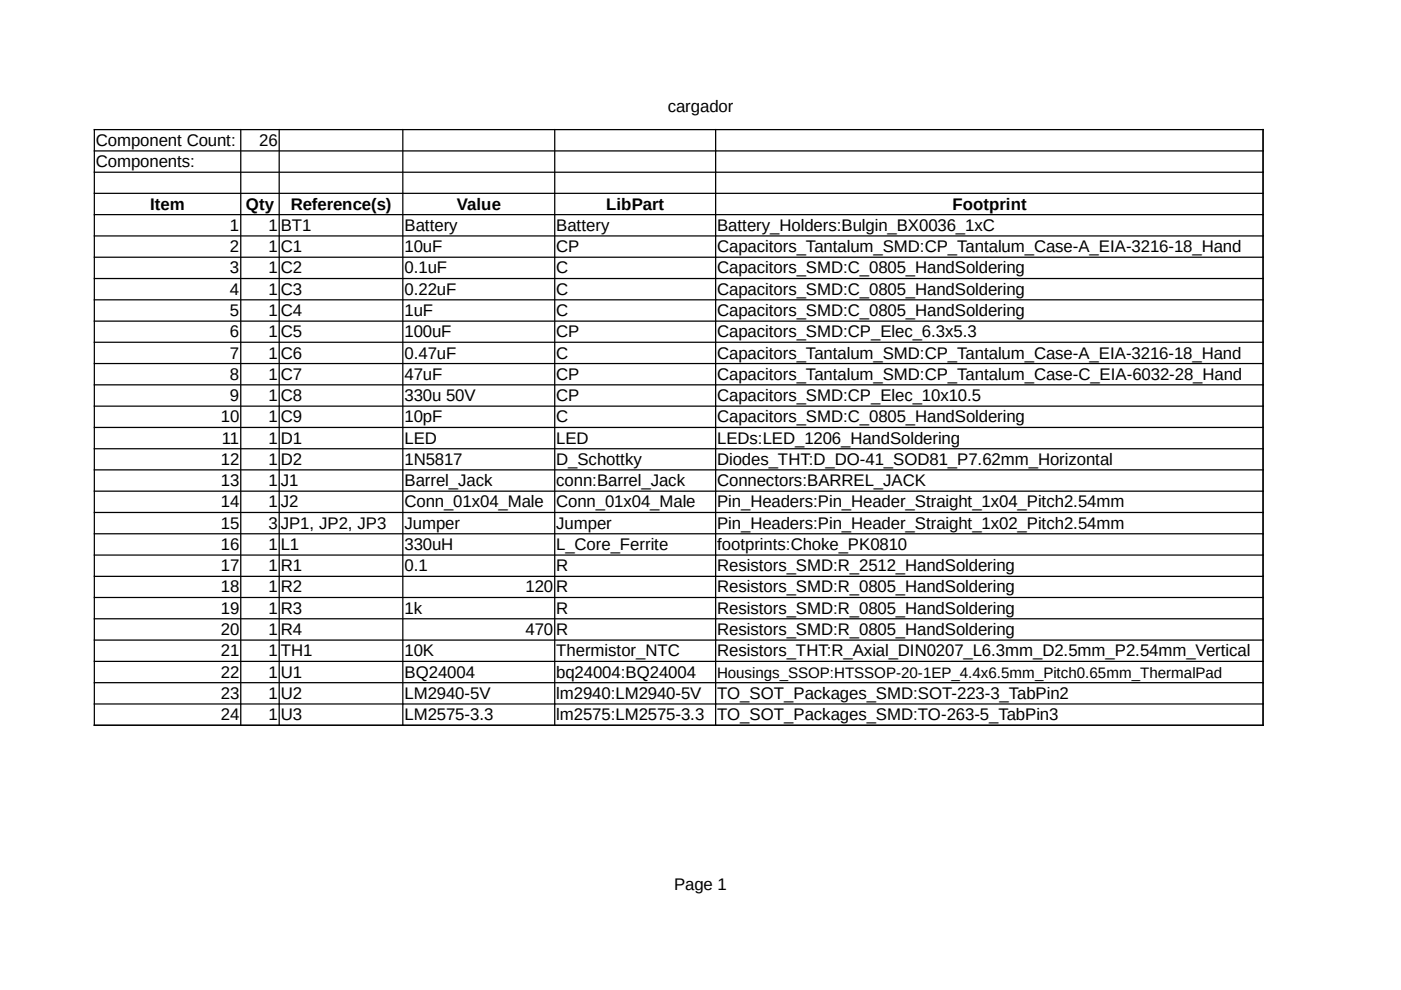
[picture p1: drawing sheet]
<svg xmlns="http://www.w3.org/2000/svg" width="297mm" height="210mm" viewBox="0 0 297 210" stroke-linecap="round" stroke-linejoin="round" font-family="sans-serif">
<defs><g id="words">
<g font-size="3.6">
<text x="141.6" y="23.7">cargador</text>
<text x="20.3" y="30.9">Component Count:</text>
<text x="20.3" y="35.4">Components:</text>
<text x="55" y="30.9">26</text>
<text x="31.8" y="44.5">Item</text>
<text x="52.1" y="44.5">Qty</text>
<text x="61.6" y="44.5">Reference(s)</text>
<text x="96.9" y="44.5">Value</text>
<text x="128.5" y="44.5">LibPart</text>
<text x="201.9" y="44.5">Footprint</text>
<text x="48.8" y="48.9">1</text>
<text x="48.8" y="53.4">2</text>
<text x="56.9" y="48.9">1</text>
<text x="56.9" y="53.4">1</text>
<text x="59.5" y="48.9">BT1</text>
<text x="59.5" y="53.4">C1</text>
<text x="85.8" y="48.9">Battery</text>
<text x="85.8" y="53.4">10uF</text>
<text x="117.9" y="48.9">Battery</text>
<text x="117.9" y="53.4">CP</text>
<text x="152" y="48.9">Battery_Holders:Bulgin_BX0036_1xC</text>
<text x="152" y="53.4">Capacitors_Tantalum_SMD:CP_Tantalum_Case-A_EIA-3216-18_Hand</text>
<text x="48.8" y="57.9">3</text>
<text x="56.9" y="57.9">1</text>
<text x="59.5" y="57.9">C2</text>
<text x="85.8" y="57.9">0.1uF</text>
<text x="117.9" y="57.9">C</text>
<text x="152" y="57.9">Capacitors_SMD:C_0805_HandSoldering</text>
<text x="48.8" y="62.5">4</text>
<text x="56.9" y="62.5">1</text>
<text x="59.5" y="62.5">C3</text>
<text x="85.8" y="62.5">0.22uF</text>
<text x="117.9" y="62.5">C</text>
<text x="152" y="62.5">Capacitors_SMD:C_0805_HandSoldering</text>
<text x="48.8" y="67">5</text>
<text x="48.8" y="71.5">6</text>
<text x="56.9" y="67">1</text>
<text x="56.9" y="71.5">1</text>
<text x="59.5" y="67">C4</text>
<text x="59.5" y="71.5">C5</text>
<text x="85.8" y="67">1uF</text>
<text x="85.8" y="71.5">100uF</text>
<text x="117.9" y="67">C</text>
<text x="117.9" y="71.5">CP</text>
<text x="152" y="67">Capacitors_SMD:C_0805_HandSoldering</text>
<text x="152" y="71.5">Capacitors_SMD:CP_Elec_6.3x5.3</text>
<text x="48.8" y="76">7</text>
<text x="56.9" y="76">1</text>
<text x="59.5" y="76">C6</text>
<text x="85.8" y="76">0.47uF</text>
<text x="117.9" y="76">C</text>
<text x="152" y="76">Capacitors_Tantalum_SMD:CP_Tantalum_Case-A_EIA-3216-18_Hand</text>
<text x="48.8" y="80.5">8</text>
<text x="56.9" y="80.5">1</text>
<text x="59.5" y="80.5">C7</text>
<text x="85.8" y="80.5">47uF</text>
<text x="117.9" y="80.5">CP</text>
<text x="152" y="80.5">Capacitors_Tantalum_SMD:CP_Tantalum_Case-C_EIA-6032-28_Hand</text>
<text x="46.8" y="89.5">10</text>
<text x="48.8" y="85">9</text>
<text x="56.9" y="85">1</text>
<text x="56.9" y="89.5">1</text>
<text x="59.5" y="85">C8</text>
<text x="59.5" y="89.5">C9</text>
<text x="85.8" y="85">330u 50V</text>
<text x="85.8" y="89.5">10pF</text>
<text x="117.9" y="85">CP</text>
<text x="117.9" y="89.5">C</text>
<text x="152" y="85">Capacitors_SMD:CP_Elec_10x10.5</text>
<text x="152" y="89.5">Capacitors_SMD:C_0805_HandSoldering</text>
<text x="47.1" y="94.1">11</text>
<text x="56.9" y="94.1">1</text>
<text x="59.5" y="94.1">D1</text>
<text x="85.8" y="94.1">LED</text>
<text x="117.9" y="94.1">LED</text>
<text x="152" y="94.1">LEDs:LED_1206_HandSoldering</text>
<text x="46.8" y="98.6">12</text>
<text x="56.9" y="98.6">1</text>
<text x="59.5" y="98.6">D2</text>
<text x="85.8" y="98.6">1N5817</text>
<text x="117.9" y="98.6">D_Schottky</text>
<text x="152" y="98.6">Diodes_THT:D_DO-41_SOD81_P7.62mm_Horizontal</text>
<text x="46.8" y="103">13</text>
<text x="46.8" y="107.5">14</text>
<text x="56.9" y="103">1</text>
<text x="56.9" y="107.5">1</text>
<text x="59.5" y="103">J1</text>
<text x="59.5" y="107.5">J2</text>
<text x="85.8" y="103">Barrel_Jack</text>
<text x="85.8" y="107.5">Conn_01x04_Male</text>
<text x="117.9" y="103">conn:Barrel_Jack</text>
<text x="117.9" y="107.5">Conn_01x04_Male</text>
<text x="152" y="103">Connectors:BARREL_JACK</text>
<text x="152" y="107.5">Pin_Headers:Pin_Header_Straight_1x04_Pitch2.54mm</text>
<text x="46.8" y="112.1">15</text>
<text x="56.9" y="112.1">3</text>
<text x="59.5" y="112.1">JP1, JP2, JP3</text>
<text x="85.8" y="112.1">Jumper</text>
<text x="117.9" y="112.1">Jumper</text>
<text x="152" y="112.1">Pin_Headers:Pin_Header_Straight_1x02_Pitch2.54mm</text>
<text x="46.8" y="116.6">16</text>
<text x="56.9" y="116.6">1</text>
<text x="59.5" y="116.6">L1</text>
<text x="85.8" y="116.6">330uH</text>
<text x="117.9" y="116.6">L_Core_Ferrite</text>
<text x="152" y="116.6">footprints:Choke_PK0810</text>
<text x="46.8" y="121.1">17</text>
<text x="46.8" y="125.6">18</text>
<text x="56.9" y="121.1">1</text>
<text x="56.9" y="125.6">1</text>
<text x="59.5" y="121.1">R1</text>
<text x="59.5" y="125.6">R2</text>
<text x="85.8" y="121.1">0.1</text>
<text x="111.4" y="125.6">120</text>
<text x="117.9" y="121.1">R</text>
<text x="117.9" y="125.6">R</text>
<text x="152" y="121.1">Resistors_SMD:R_2512_HandSoldering</text>
<text x="152" y="125.6">Resistors_SMD:R_0805_HandSoldering</text>
<text x="46.8" y="130.1">19</text>
<text x="56.9" y="130.1">1</text>
<text x="59.5" y="130.1">R3</text>
<text x="85.8" y="130.1">1k</text>
<text x="117.9" y="130.1">R</text>
<text x="152" y="130.1">Resistors_SMD:R_0805_HandSoldering</text>
<text x="46.8" y="134.6">20</text>
<text x="56.9" y="134.6">1</text>
<text x="59.5" y="134.6">R4</text>
<text x="111.4" y="134.6">470</text>
<text x="117.9" y="134.6">R</text>
<text x="152" y="134.6">Resistors_SMD:R_0805_HandSoldering</text>
<text x="46.8" y="139.1">21</text>
<text x="46.8" y="143.7">22</text>
<text x="56.9" y="139.1">1</text>
<text x="56.9" y="143.7">1</text>
<text x="59.5" y="139.1">TH1</text>
<text x="59.5" y="143.7">U1</text>
<text x="85.8" y="139.1">10K</text>
<text x="85.8" y="143.7">BQ24004</text>
<text x="117.9" y="139.1">Thermistor_NTC</text>
<text x="117.9" y="143.7">bq24004:BQ24004</text>
<text x="152" y="139.1">Resistors_THT:R_Axial_DIN0207_L6.3mm_D2.5mm_P2.54mm_Vertical</text>
<text x="46.8" y="148.2">23</text>
<text x="56.9" y="148.2">1</text>
<text x="59.5" y="148.2">U2</text>
<text x="85.8" y="148.2">LM2940-5V</text>
<text x="117.9" y="148.2">lm2940:LM2940-5V</text>
<text x="152" y="148.2">TO_SOT_Packages_SMD:SOT-223-3_TabPin2</text>
<text x="46.8" y="152.6">24</text>
<text x="56.9" y="152.6">1</text>
<text x="59.5" y="152.6">U3</text>
<text x="85.8" y="152.6">LM2575-3.3</text>
<text x="117.9" y="152.6">lm2575:LM2575-3.3</text>
<text x="152" y="152.6">TO_SOT_Packages_SMD:TO-263-5_TabPin3</text>
<text x="142.9" y="188.7">Page 1</text>
</g>
<text font-size="3.2" x="152" y="143.7">Housings_SSOP:HTSSOP-20-1EP_4.4x6.5mm_Pitch0.65mm_ThermalPad</text>
</g></defs>
<g fill="none" stroke="#000" stroke-width=".26">
<path d="M19.9 27.5h248M19.9 32h248M19.9 36.5h248M20 27.3v126.6M51 27.3v126.6M59.2 27.3v126.6M85.4 27.3v126.6M117.6 27.3v126.6M151.7 27.3v126.6M267.8 27.3v126.6M19.9 41h248M19.9 45.5h248"/>
<path d="M19.9 50h248M19.9 54.5h248M19.9 59.1h248M19.9 63.6h248M19.9 68.1h248M19.9 72.6h248M19.9 77.1h248M19.9 81.6h248M19.9 86.1h248M19.9 90.6h248M19.9 95.1h248M19.9 99.6h248"/>
<path d="M19.9 104.1h248M19.9 108.7h248M19.9 113.2h248M19.9 117.7h248M19.9 122.2h248M19.9 126.7h248M19.9 131.2h248M19.9 135.7h248M19.9 140.2h248M19.9 144.7h248M19.9 149.3h248M19.9 153.8h248"/>
</g>
<use href="#words"/>
</svg>
